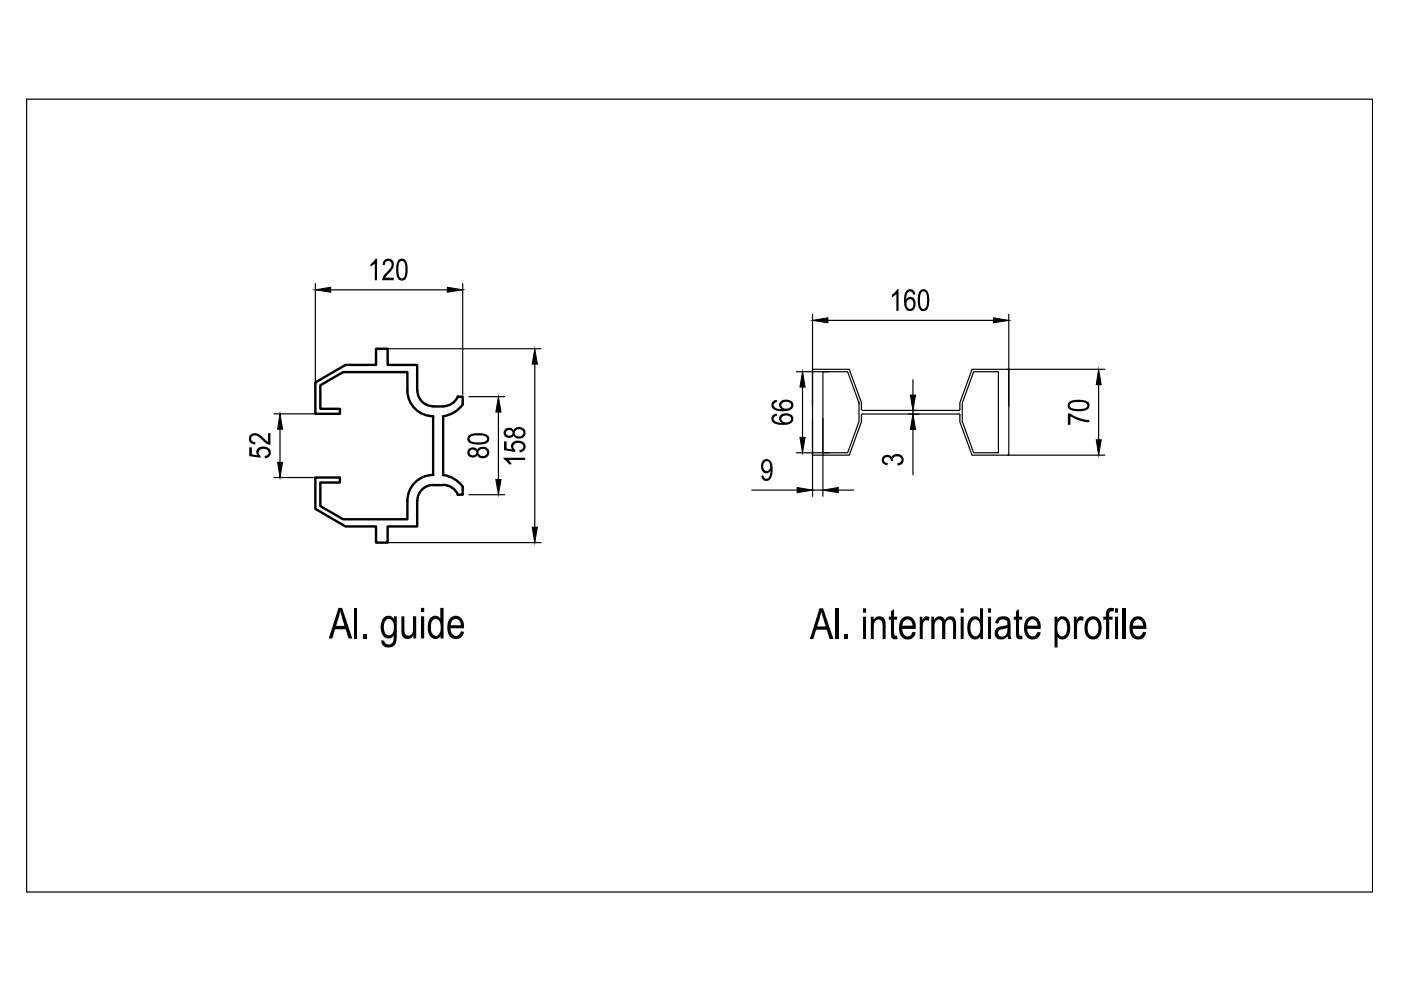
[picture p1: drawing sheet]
<svg xmlns="http://www.w3.org/2000/svg" width="297mm" height="210mm" viewBox="0 0 297 210" stroke-linecap="round" stroke-linejoin="round" font-family="sans-serif">
<!-- layer: megadoor-AM_0 -->
<path d="M91.8 86.2h2.2M91.9 86.1a3.4 3.4 0 0 1-3.4-3.3l-.1-5.4h-6.2v-3.5h-2.5v3.5h-6.4l-6.4 3.7v6.6h5.2v-1h-4.2v-5l4.8-2.8h13.7v3.9a5.5 5.5 0 0 0 5.5 5.5l-.1 12.4M97 84.1h1.1v1.6a6.4 6.4 0 0 1-4.1 2.6v12.4M97.1 84.1a3.4 3.4 0 0 1-3.1 2M86.4 106.2v3.9h-13.7l-4.8-2.8v-5h4.2v-1.1h-5.2v6.7l6.4 3.7h6.4v3.4h2.5v-3.4h6.2v-5.4M91.8 102.9h2.2M91.9 100.7a5.5 5.5 0 0 0-5.5 5.5M91.9 102.8a3.4 3.4 0 0 0-3.4 3.4M94 100.7a6.4 6.4 0 0 1 4.1 2.5M94 102.8a3.4 3.4 0 0 1 3.1 2.1M98.1 103.2v1.7h-1.1" fill="none" stroke="#000" stroke-width=".51"/>
<!-- layer: 2 -->
<path d="M174.5 78.8h5.2l2.4 6.7v3.9l-2.4 6.6h-5.2zM206.4 78.8h5.3v17.2h-5.3l-2.4-6.6v-3.9zM182.9 87.8h20.4M203.3 87.7l.3 .3M203.5 86.8v-1.4l2.6-7.1h7.8v18.2h-7.8l-2.6-7.1v-1.4M203.6 86.7l-.3 .3h-20.4l-.3-.3v-1.3l-2.5-7.1h-7.8v18.2h7.8l2.5-7.1v-1.4l.3-.3" fill="none" stroke="#000" stroke-width=".25"/>
<!-- layer: RAHM2 -->
<g fill="none" stroke="#000" stroke-width=".25">
<path d="M5.6 21h285.4v168.1h-285.4zM66.9 60.1v23M70.1 61.5h24.7M82.3 73.9h32.4M98.1 60.1v23.5M113.4 77.2v34.6M168.8 78.8h7M172.3 66.6v19.5M175.5 67.9h35.1M213.7 78.3h20.5M213.9 66.6v19.5M58.1 87.7h10.1"/>
<path d="M59.4 91v7M99.4 84.1h7.6M105.7 87.4v14.3M168.8 96h7M170.2 82.1v10.6M172.3 88.7v16.5M174.5 88.7v16.5M192.7 87h2.1M192.7 87.8h2.1M193.6 80.5v3.3M193.6 87v.8M193.6 91v9.7"/>
<path d="M213.7 96.5h20.5M232.9 81.6v11.6M58.1 101.2h10.1M82.3 115h32.4M99.4 104.9h7.6M159.4 103.9h9.6M172.3 103.9h2.2M177.7 103.9h3.3"/>
</g>
<g fill="#000" stroke="#000" stroke-width=".21">
<path d="M66.9 61.5l3.2-.6v1.1zM94.8 60.9l3.3 .6-3.3 .5zM113.4 73.9l.5 3.3h-1.1zM172.3 67.9l3.2-.5v1zM210.6 67.4l3.3 .5-3.3 .5zM59.4 87.7l.5 3.3h-1zM58.9 98h1l-.5 3.2zM105.7 84.1l.5 3.3h-1.1zM170.2 78.8l.5 3.3h-1.1zM169.6 92.7h1.1l-.5 3.3zM193 83.8h1.1l-.5 3.2zM193.6 87.8l.5 3.2h-1.1z"/>
<path d="M232.9 78.3l.6 3.3h-1.1zM232.4 93.2h1.1l-.6 3.3zM105.1 101.7h1.1l-.5 3.2zM112.8 111.8h1.1l-.5 3.2zM169 103.4l3.3 .5-3.3 .6zM174.5 103.9l3.2-.5v1.1z"/>
</g>
<g fill="#000">
<path d="M79.6 54.8h.3v4.6h-.4v-3.5l-1 .6v-.5l.8-.6zM81.5 55.2l.4-.3 .7-.1 .3 .2 .5 .5 .1 .8-.3 .7-1.5 1.9h1.8v.5h-2.5l.3-.9 1.4-1.6 .3-.7a.73 .73 0 0 0-.7-.9 .73 .73 0 0 0-.7 .9h-.5zM190.2 61.3h.3v4.6h-.5v-3.6l-.9 .7v-.5l.7-.5zM52.8 94.9h.6v1.4l1.2 .2-.2-.3-.1-.5 .4-.7 .8-.3 1.1 .1 .7 .6 .1 .8-.5 .7-.8 .2v-.4l.4-.1a.77 .77 0 0 0 .4-1 .77 .77 0 0 0-1-.4l-.8 .2a.74 .74 0 0 0 .2 1.2l-.1 .5-2.4-.4zM53 92.3l.8-.5 .9 .2 2.1 1.7v-1.9h.5v2.5l-.8-.2-1.7-1.5-.7-.3a.74 .74 0 0 0-.9 .8 .74 .74 0 0 0 1 .7l-.1 .4h-.2l-.5-.1-.4-.4-.2-.6zM106.9 93.6h.5v1.5l1.2 .2-.3-.5v-.5l.4-.5 .9-.4 1.1 .2 .7 .6v.7l-.3 .7-.9 .3-.1-.5 .4-.1a.72 .72 0 0 0 .4-.9 .72 .72 0 0 0-.8-.5l-.9 .2a.74 .74 0 0 0-.4 .6 .74 .74 0 0 0 .5 .7l-.1 .4-2.3-.4zM106.8 97.1h4.6v.4h-3.6l.7 1h-.6l-.5-.7-.6-.4zM187.1 96.9l.4-.3 .6-.2 .6 .2 .4 .3 .1-.3 .4-.3h1l.8 .5 .2 .8-.1 .4-.4 .4-.8 .3v-.5l.6-.2 .2-.2a.88 .88 0 0 0-.9-1 .88 .88 0 0 0-.9 .9h-.4a.69 .69 0 0 0-.9-.8 .69 .69 0 0 0-.2 1.2l.4 .1-.1 .5-.5-.2-.5-.4-.1-.8zM226.4 87.7h.5l2.2 1.1 1.8 .3v.4l-1.7-.2-1.4-.5-.8-.5v1.8h-.6zM75.2 128.9h.6v6.5h-.6zM77 134.5h.8v.9h-.8zM85.1 130.7h.6v2.6a1.28 1.28 0 0 0 .7 1.5 1.2 1.2 0 0 0 1.2-1.6v-2.5h.6v4.7h-.6v-.7a1.36 1.36 0 0 1-1.7 .7 1.36 1.36 0 0 1-.8-1.6z"/>
<path d="M177.1 129h.7v6.5h-.7zM179 134.6h.8v.9h-.8zM184.6 130.8h.6v.6a1.36 1.36 0 0 1 1.7-.6 1.36 1.36 0 0 1 .9 1.6v3.1h-.7v-2.9a.93 .93 0 0 0-.3-1.1 .93 .93 0 0 0-1.2 .1l-.3 1.1v2.8h-.7zM188.9 129.6l.6-.5v1.7h.7v.6h-.7v2.7l.2 .7h.5l.1 .7a1.03 1.03 0 0 1-1.1-.2 1.03 1.03 0 0 1-.3-1.1v-2.8h-.5v-.6h.5zM195 130.8h.6v.7a.89 .89 0 0 1 .5-.8 .89 .89 0 0 1 1 .2l-.2 .8a.78 .78 0 0 0-1 0 .78 .78 0 0 0-.2 .9l-.1 2.9h-.6zM197.5 130.8h.5v.6a1.19 1.19 0 0 1 1.2-.7 1.19 1.19 0 0 1 1.1 .8 1.27 1.27 0 0 1 1.6-.8 1.27 1.27 0 0 1 .8 1.5v3.3h-.6v-3a.85 .85 0 0 0-1-1.1 1.14 1.14 0 0 0-.7 1.3v2.8h-.7v-3.1a.81 .81 0 0 0-.7-1.1 .81 .81 0 0 0-.8 1.1l-.1 3.1h-.6zM215.4 129.6l.6-.5v1.7h.7v.6h-.7v2.7l.2 .7h.5l.1 .7a1.03 1.03 0 0 1-1.1-.2 1.03 1.03 0 0 1-.3-1.1v-2.8h-.5v-.6h.5zM227.7 130.8h.6v.7a.89 .89 0 0 1 .6-.8 .89 .89 0 0 1 .9 .2l-.2 .8a.76 .76 0 0 0-.9 0 .76 .76 0 0 0-.3 .8v3h-.7zM234.8 129.2a1.56 1.56 0 0 1 1.4-.3l-.1 .8a.61 .61 0 0 0-.7 0 .61 .61 0 0 0-.2 .6v.5h.7v.6h-.7v4.1h-.7v-4.1h-.6v-.6h.6v-.9zM238 129h.7v6.5h-.7z"/>
<path d="M84.4 55.2l.6-.4 .6 .1 .4 .4 .3 .5 .1 2.4-.4 .9-.5 .4h-.4l-.5-.2-.5-.8-.1-2zM84.9 55.4l-.3 .3-.1 .8v1.3l.1 .8a.64 .64 0 0 0 .8 .4 .64 .64 0 0 0 .5-.8l.1-1.7-.3-.8a.62 .62 0 0 0-.8-.3z"/>
<path d="M192.2 61.7l.6-.4 .7 .1 .4 .5 .2 .5-.5 .1a.7 .7 0 0 0-.8-.7 .7 .7 0 0 0-.6 .8l-.1 .9 .6-.5 .5-.1 .6 .4 .3 .6-.1 1.3-.7 .7-.9-.1-.5-.5-.2-.5v-1.9l.2-.7zM192.6 63.5l-.4 .6v.7l.2 .4a.7 .7 0 0 0 .9 .2 .7 .7 0 0 0 .3-.9l-.1-.7a.72 .72 0 0 0-.9-.3z"/>
<path d="M195.1 61.6l.5-.3 .7 .1 .4 .4 .2 .8 .1 1.4-.1 .9-.3 .7-.5 .3-.8-.1-.5-.5-.1-.5-.1-2 .2-.7zM195.4 61.9l-.3 .6-.1 .7 .2 1.9a.66 .66 0 0 0 .8 .4 .66 .66 0 0 0 .5-.8l.1-1.3-.2-1.1a.61 .61 0 0 0-1-.4z"/>
<path d="M99.4 95.2l.5-.3h.6l.4 .1 .3 .4 .6-.6h1.1l.7 .5 .1 .9-.5 .8-.5 .1h-1l-.5-.6-.5 .4-.7 .1-.5-.2-.3-.4-.1-.8zM99.8 95.4a.65 .65 0 0 0 0 1 .65 .65 0 0 0 1-.1 .65 .65 0 0 0-.2-.9zM101.8 95.3l-.1 .1a.84 .84 0 0 0 .1 1.2 .84 .84 0 0 0 1.3-.2l.1-.2a.88 .88 0 0 0-.4-1 .88 .88 0 0 0-1 .1z"/>
<path d="M99.3 92.4l.9-.5h2.2l.9 .3 .3 .4 .1 .6-.3 .6-.5 .3-.9 .2-1.5-.1-.8-.2-.5-.5-.1-.6zM99.8 92.6a.75 .75 0 0 0 0 .9 .75 .75 0 0 0 .8 .3h1.4l.8-.2a.63 .63 0 0 0 .5-.7 .63 .63 0 0 0-.8-.5l-1.9-.1z"/>
<path d="M107.2 91l.5-.3h.5l.7 .6 .5-.6 1.1-.1 .8 .5 .1 .5v.5l-.4 .6-.7 .3-1-.2-.4-.5-.5 .5h-.9l-.6-.5-.1-.3v-.6zM107.5 91.3a.65 .65 0 0 0 .3 1.1 .65 .65 0 0 0 .8-.8 .72 .72 0 0 0-1.1-.3zM109.4 91.2l-.1 .1a.88 .88 0 0 0 .4 1.2 .88 .88 0 0 0 1.1-.4 .87 .87 0 0 0-.3-1 .87 .87 0 0 0-1.1 .1z"/>
<path d="M163.7 88.2l.5-.4 .5-.1-.1 .5a.69 .69 0 0 0-.6 .8 .69 .69 0 0 0 .9 .5l.9 .1-.4-.3-.2-.5 .1-.5 .5-.5 .7-.2 .8 .1 .5 .3 .4 .4-.1 .9-.5 .5-.9 .3h-1.5l-.8-.2-.6-.4-.3-.6zM165.9 88.3a.79 .79 0 0 0-.1 1 .79 .79 0 0 0 1 .3l.5-.2a.7 .7 0 0 0 .4-.9 .7 .7 0 0 0-.9-.4z"/>
<path d="M163.8 85.2l.9-.4v.4l-.2 .1a.7 .7 0 0 0-.4 .8 .7 .7 0 0 0 .8 .5l.9 .1-.4-.3-.2-.6 .3-.7 .5-.3h1.2l.6 .3 .4 .4v.8l-.7 .6-1 .3h-1l-1.1-.2-.6-.5-.3-.8zM166 85.3l-.1 .1a.78 .78 0 0 0 0 1 .78 .78 0 0 0 .9 .2l.6-.1a.72 .72 0 0 0 .2-1 .72 .72 0 0 0-.9-.3z"/>
<path d="M226.5 85.4l1.1-.6h2.1l.8 .3 .3 .3 .2 .8-.3 .5-.7 .4-.8 .1-1.6-.1-.7-.2-.5-.5v-.7zM227 85.5a.76 .76 0 0 0 0 .9 .76 .76 0 0 0 .9 .3h1.3l.9-.2a.66 .66 0 0 0 .4-.8 .66 .66 0 0 0-.8-.4l-1.8-.1z"/>
<path d="M161.8 97.6l.6-.3 .6 .1 .5 .5 .3 1.1-.1 1.7-.5 1.1-.5 .2-.7-.1-.4-.4-.2-.7h.5v.2a.66 .66 0 0 0 .7 .5 .66 .66 0 0 0 .6-.7l.1-1-.3 .4-.7 .2-.4-.2-.4-.5-.2-1.1zM162.2 97.9l-.3 .6v.8a.77 .77 0 0 0 1 .5 .77 .77 0 0 0 .4-1.1l-.1-.4a.65 .65 0 0 0-1-.4z"/>
<path d="M71.8 128.9h.7l2.2 6.5h-.8l-.6-2h-2.3l-.5 2h-.8zM72.2 129.6l-.9 3.1h1.7z"/>
<path d="M81.3 131h.1a1.35 1.35 0 0 1 2.1 .2v-.5h.6v4.5l-.1 1.1-.3 .4a1.6 1.6 0 0 1-1.8 .5 1.6 1.6 0 0 1-1.1-1.5l.7 .2a1.01 1.01 0 0 0 1.3 .7 1.01 1.01 0 0 0 .7-1.3v-.5a1.47 1.47 0 0 1-1.7 .5 1.47 1.47 0 0 1-1-1.4l-.1-.7 .1-1zM82 131.3a2.47 2.47 0 0 0 0 3.3 1.17 1.17 0 0 0 1.5-1.4v-.8a1.05 1.05 0 0 0-1.5-1.1z"/>
<path d="M89.3 128.9h.6v.9h-.6zM89.3 130.7h.6v4.7h-.6z"/>
<path d="M93.4 128.9h.6v6.5h-.6v-.6a1.37 1.37 0 0 1-1.5 .6 1.37 1.37 0 0 1-1-1.2l-.2-1.8 .3-1a1.3 1.3 0 0 1 1.1-.8 1.3 1.3 0 0 1 1.3 .6zM92 131.3h-.1a2.75 2.75 0 0 0 0 3.3 1.15 1.15 0 0 0 1.2-.2 1.15 1.15 0 0 0 .3-1.1v-1.1a1.01 1.01 0 0 0-1.4-.9z"/>
<path d="M95.3 131.2l.8-.6h1.1l.5 .3 .4 .7 .3 1v.6h-2.9l.1 .3a1.09 1.09 0 0 0 .9 1.3 1.09 1.09 0 0 0 1.2-1l.7 .2-.3 .6a1.79 1.79 0 0 1-2.1 .7 1.79 1.79 0 0 1-1.2-1.9l.1-1.3zM96.1 131.4l-.5 .6v.6h2.1a1.11 1.11 0 0 0-.4-1.2 1.11 1.11 0 0 0-1.2 0z"/>
<path d="M173.8 129h.7l2.2 6.5h-.8l-.6-2h-2.3l-.6 2h-.7zM174.1 129.7l-.9 3.1h1.9z"/>
<path d="M183 129h.6v.9h-.6zM183 130.8h.6v4.7h-.6z"/>
<path d="M191.1 131.3l.6-.5 .7-.1a2.08 2.08 0 0 1 1.8 2.6h-2.9l.1 .5a1.06 1.06 0 0 0 1 1.2 1.06 1.06 0 0 0 1.1-1l.7 .1-.4 .8a1.83 1.83 0 0 1-2.1 .5 1.83 1.83 0 0 1-1.1-1.9v-1.1zM191.8 131.6l-.4 .4-.1 .7h2.2a1.09 1.09 0 0 0-.5-1.2 1.09 1.09 0 0 0-1.2 .1z"/>
<path d="M203.7 129h.6v.9h-.6zM203.7 130.8h.6v4.7h-.6z"/>
<path d="M207.8 129h.6v6.5h-.6v-.6a1.44 1.44 0 0 1-1.6 .6 1.44 1.44 0 0 1-1-1.4l-.1-1.3 .3-1.2a1.36 1.36 0 0 1 1.1-.9 1.36 1.36 0 0 1 1.3 .6zM206.3 131.5l-.3 .4-.2 .5 .1 1.7a.97 .97 0 0 0 1.1 .8 .97 .97 0 0 0 .8-1.1v-1.3a1.03 1.03 0 0 0-1.5-1z"/>
<path d="M209.5 129h.6v.9h-.6zM209.5 130.8h.6v4.7h-.6z"/>
<path d="M211.4 131.1l.5-.3 .7-.1a1.43 1.43 0 0 1 1.7 1.7v2.5l.2 .6h-.7l-.2-.6-.4 .4-.6 .2a1.39 1.39 0 0 1-1.7-1.2 1.39 1.39 0 0 1 1.5-1.5l.6-.1a.6 .6 0 0 0 .6-.5 .6 .6 0 0 0-.3-.7 1.04 1.04 0 0 0-1.7 .7l-.6-.1zM211.9 133.6a.84 .84 0 0 0 .1 1.3 .84 .84 0 0 0 1.2-.3l.3-.4 .1-1.1z"/>
<path d="M217.6 131.3l.6-.5 .7-.1a2.08 2.08 0 0 1 1.8 2.6h-2.9l.1 .5a1.06 1.06 0 0 0 1 1.2 1.06 1.06 0 0 0 1.1-1l.7 .1-.4 .8a1.8 1.8 0 0 1-2.1 .5 1.8 1.8 0 0 1-1.1-1.9l.1-1.2zM218.3 131.6l-.4 .4-.1 .7h2.2a1.09 1.09 0 0 0-.5-1.2 1.09 1.09 0 0 0-1.2 .1z"/>
<path d="M223.6 130.8h.6v.6a1.45 1.45 0 0 1 1.7-.6 1.45 1.45 0 0 1 .9 1.5l.1 1.5-.4 1.1a1.29 1.29 0 0 1-2.3 .1v2.3h-.6zM224.8 131.4l-.4 .4-.2 .6v1.4a.99 .99 0 0 0 .9 1.1 .99 .99 0 0 0 1.1-1.1v-1.5a.97 .97 0 0 0-1.4-.9z"/>
<path d="M230.6 131.1l.1-.1a1.79 1.79 0 0 1 2 0 1.79 1.79 0 0 1 .8 1.8v1l-.2 .8-.3 .4a1.77 1.77 0 0 1-2.1 .4 1.77 1.77 0 0 1-.9-1.9v-1.1l.2-.7zM231.1 131.6l-.5 .8v1.2a1.11 1.11 0 0 0 1.1 1.3 1.11 1.11 0 0 0 1.1-1.2v-1.1a1.12 1.12 0 0 0-.5-1.1 1.12 1.12 0 0 0-1.2 .1z"/>
<path d="M236.4 129h.6v.9h-.6zM236.4 130.8h.6v4.7h-.6z"/>
<path d="M240.2 131.1l.1-.1a1.73 1.73 0 0 1 1.9-.1 1.73 1.73 0 0 1 .8 1.8v.6l-2.8 .1a1.16 1.16 0 0 0 .4 1.3 1.16 1.16 0 0 0 1.4-.1l.3-.6 .7 .1-.4 .9a1.82 1.82 0 0 1-2.1 .4 1.82 1.82 0 0 1-1-1.9l.2-1.6zM240.7 131.5l-.4 .4-.1 .8h2.1a1.07 1.07 0 0 0-.4-1.1 1.07 1.07 0 0 0-1.2-.1z"/>
</g>
</svg>
